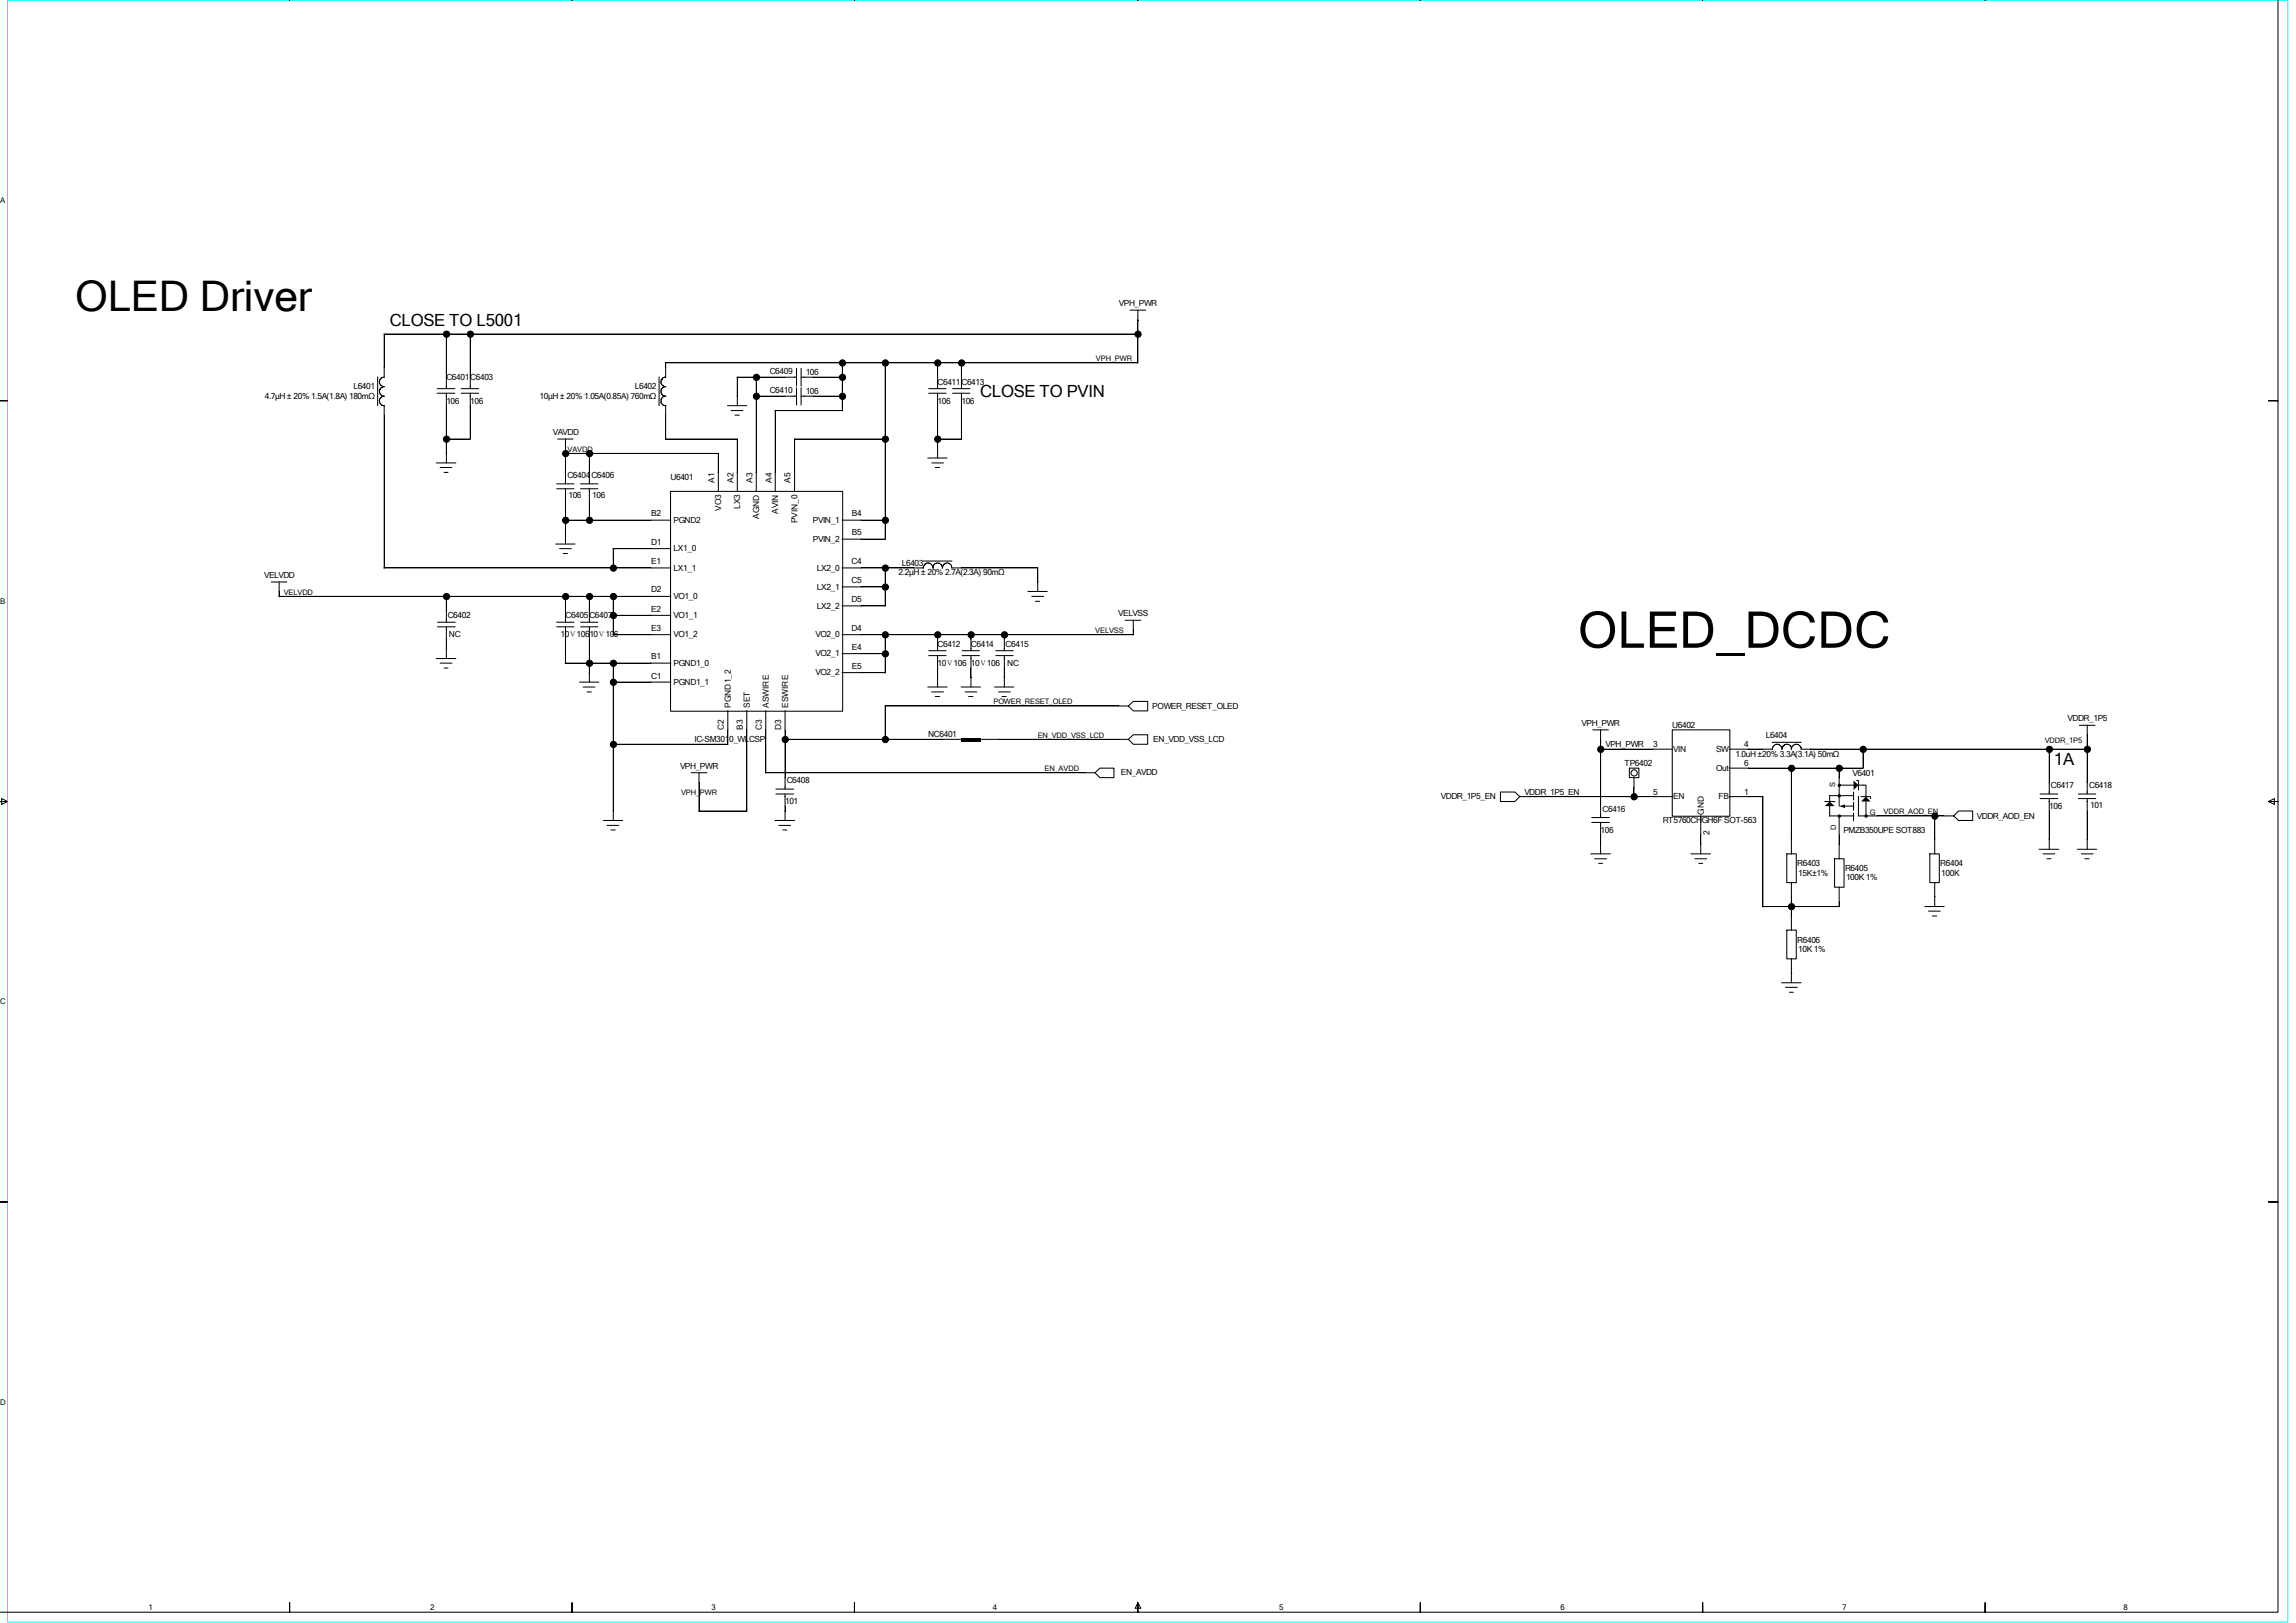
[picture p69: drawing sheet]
<svg xmlns="http://www.w3.org/2000/svg" width="297mm" height="210mm" viewBox="0 0 297 210" stroke-linecap="round" stroke-linejoin="round" font-family="sans-serif">
<defs><g id="words">
<text font-size="6.5" x="204.1" y="83.8">OLED_DCDC</text>
<text font-size="5.5" x="9.7" y="40.3">OLED Driver</text>
<g font-size="2.2">
<text x="50.4" y="42.2">CLOSE TO L5001</text>
<text x="126.8" y="51.4">CLOSE TO PVIN</text>
<text x="265.7" y="98.9">1A</text>
</g>
<g font-size="1.1">
<text x="144.7" y="39.6">VPH_PWR</text>
<text x="34.2" y="51.6">4.7μH ± 20% 1.5A(1.8A) 180mΩ</text>
<text x="45.7" y="50.4">L6401</text>
<text x="57.7" y="52.2">106</text>
<text x="57.7" y="49.1">C6401C6403</text>
<text x="60.8" y="52.2">106</text>
<text x="69.8" y="51.6">10μH ± 20% 1.05A(0.85A) 760mΩ</text>
<text x="82.1" y="50.4">L6402</text>
<text x="99.6" y="48.4">C6409</text>
<text x="99.6" y="50.9">C6410</text>
<text x="104.2" y="48.6">106</text>
<text x="104.2" y="51">106</text>
<text x="121.3" y="49.8">C6411C6413</text>
<text x="121.3" y="52.2">106</text>
<text x="124.4" y="52.2">106</text>
<text x="71.5" y="56.3">VAVDD</text>
<text x="73.4" y="61.8">C6404C6406</text>
<text x="73.5" y="64.4">106</text>
<text x="76.6" y="64.4">106</text>
<text x="86.7" y="62.1">U6401</text>
<text x="92.4" y="62.4" transform="rotate(-90 92.4 62.4)">A1</text>
<text x="94.9" y="62.4" transform="rotate(-90 94.9 62.4)">A2</text>
<text x="95.8" y="65.9" transform="rotate(-90 95.8 65.9)">LX3</text>
<text x="97.3" y="62.4" transform="rotate(-90 97.3 62.4)">A3</text>
<text x="99.8" y="62.4" transform="rotate(-90 99.8 62.4)">A4</text>
<text x="102.3" y="62.4" transform="rotate(-90 102.3 62.4)">A5</text>
<text x="84.2" y="66.8">B2</text>
<text x="84.2" y="70.5">D1</text>
<text x="87.1" y="71.3">LX1_0</text>
<text x="87.1" y="67.6">PGND2</text>
<text x="93.3" y="66.1" transform="rotate(-90 93.3 66.1)">VO3</text>
<text x="98.2" y="67.1" transform="rotate(-90 98.2 67.1)">AGND</text>
<text x="100.7" y="66.5" transform="rotate(-90 100.7 66.5)">AVIN</text>
<text x="103.2" y="67.7" transform="rotate(-90 103.2 67.7)">PVIN_0</text>
<text x="105.2" y="67.6">PVIN_1</text>
<text x="105.2" y="70.1">PVIN_2</text>
<text x="110.2" y="69.3">B5</text>
<text x="110.2" y="66.8">B4</text>
<text x="34.2" y="74.8">VELVDD</text>
<text x="84.2" y="76.7">D2</text>
<text x="84.2" y="73">E1</text>
<text x="87.1" y="73.8">LX1_1</text>
<text x="87.1" y="77.5">VO1_0</text>
<text x="105.7" y="73.8">LX2_0</text>
<text x="105.7" y="76.3">LX2_1</text>
<text x="110.2" y="77.9">D5</text>
<text x="110.2" y="75.4">C5</text>
<text x="110.2" y="73">C4</text>
<text x="116.2" y="74.5">2.2μH ± 20% 2.7A(2.3A) 90mΩ</text>
<text x="116.7" y="73.2">L6403</text>
<text x="57.9" y="80">C6402</text>
<text x="58.1" y="82.5">NC</text>
<text x="72.5" y="82.5">10Ｖ10610Ｖ106</text>
<text x="73.2" y="80">C6405C6407</text>
<text x="84.2" y="81.6">E3</text>
<text x="84.2" y="79.2">E2</text>
<text x="87.1" y="80">VO1_1</text>
<text x="87.1" y="82.5">VO1_2</text>
<text x="105.5" y="82.5">VO2_0</text>
<text x="105.7" y="78.7">LX2_2</text>
<text x="110.2" y="81.6">D4</text>
<text x="121.3" y="83.7">C6412</text>
<text x="125.6" y="83.7">C6414</text>
<text x="130.1" y="83.7">C6415</text>
<text x="144.7" y="79.8">VELVSS</text>
<text x="84.2" y="87.8">C1</text>
<text x="84.2" y="85.3">B1</text>
<text x="87.1" y="86.1">PGND1_0</text>
<text x="87.1" y="88.6">PGND1_1</text>
<text x="105.5" y="84.9">VO2_1</text>
<text x="105.5" y="87.4">VO2_2</text>
<text x="110.2" y="86.5">E5</text>
<text x="110.2" y="84.1">E4</text>
<text x="121.3" y="86.2">10Ｖ106</text>
<text x="125.6" y="86.2">10Ｖ106</text>
<text x="130.3" y="86.2">NC</text>
<text x="93.6" y="94.4" transform="rotate(-90 93.6 94.4)">C2</text>
<text x="94.5" y="91.6" transform="rotate(-90 94.5 91.6)">PGND1_2</text>
<text x="96.1" y="94.4" transform="rotate(-90 96.1 94.4)">B3</text>
<text x="97" y="91.6" transform="rotate(-90 97 91.6)">SET</text>
<text x="98.6" y="94.4" transform="rotate(-90 98.6 94.4)">C3</text>
<text x="99.4" y="91.6" transform="rotate(-90 99.4 91.6)">ASWIRE</text>
<text x="101.1" y="94.4" transform="rotate(-90 101.1 94.4)">D3</text>
<text x="101.9" y="91.6" transform="rotate(-90 101.9 91.6)">ESWIRE</text>
<text x="120.1" y="95.4">NC6401</text>
<text x="149.1" y="91.7">POWER_RESET_OLED</text>
<text x="204.6" y="93.9">VPH_PWR</text>
<text x="216.3" y="94.2">U6402</text>
<text x="228.4" y="95.5">L6404</text>
<text x="267.5" y="93.3">VDDR_1P5</text>
<text x="88" y="99.5">VPH_PWR</text>
<text x="89.8" y="96.1">IC-SM3010_WLCSP</text>
<text x="101.8" y="101.3">C6408</text>
<text x="145" y="100.3">EN_AVDD</text>
<text x="149.2" y="96">EN_VDD_VSS_LCD</text>
<text x="207.7" y="96.7">VPH_PWR</text>
<text x="210.1" y="99.1">TP6402</text>
<text x="213.9" y="96.6">3</text>
<text x="216.5" y="97.3">VIN</text>
<text x="222" y="99.7">Out</text>
<text x="222" y="97.3">SW</text>
<text x="224.5" y="97.9">1.0uH ±20% 3.3A(3.1A) 50mΩ</text>
<text x="225.6" y="96.6">4</text>
<text x="225.6" y="99.1">6</text>
<text x="239.6" y="100.4">V6401</text>
<text x="265.3" y="102">C6417</text>
<text x="270.3" y="102">C6418</text>
<text x="101.6" y="104.1">101</text>
<text x="186.4" y="103.4">VDDR_1P5_EN</text>
<text x="197.2" y="102.8">VDDR_1P5_EN</text>
<text x="207.1" y="107.8">106</text>
<text x="207.3" y="105.1">C6416</text>
<text x="213.9" y="102.8">5</text>
<text x="215.1" y="106.6">RT5760CHGH6F SOT-563</text>
<text x="216.5" y="103.4">EN</text>
<text x="220.4" y="105.5" transform="rotate(-90 220.4 105.5)">GND</text>
<text x="222.3" y="103.4">FB</text>
<text x="225.6" y="102.8">1</text>
<text x="238.5" y="107.8">PMZB350UPE SOT883</text>
<text x="255.7" y="105.9">VDDR_AOD_EN</text>
<text x="265.1" y="104.7">106</text>
<text x="270.4" y="104.6">101</text>
<text x="221.2" y="108" transform="rotate(-90 221.2 108)">2</text>
<text x="232.5" y="112.1">R6403</text>
<text x="232.6" y="113.3">15K±1%</text>
<text x="238.7" y="112.7">R6405</text>
<text x="238.8" y="113.9">100K 1%</text>
<text x="251" y="112.1">R6404</text>
<text x="251.1" y="113.3">100K</text>
<text x="232.5" y="122">R6406</text>
<text x="232.6" y="123.2">10K 1%</text>
</g>
<g font-size="1">
<text x="0" y="26.3">A</text>
<text x="141.8" y="46.7">VPH_PWR</text>
<text x="73.4" y="58.5">VAVDD</text>
<text x="36.7" y="77">VELVDD</text>
<text x="0" y="78.1">B</text>
<text x="141.7" y="81.9">VELVSS</text>
<text x="128.5" y="91.1">POWER_RESET_OLED</text>
<text x="134.2" y="95.5">EN_VDD_VSS_LCD</text>
<text x="135.1" y="99.8">EN_AVDD</text>
<text x="237.4" y="101.9" transform="rotate(-90 237.4 101.9)">S</text>
<text x="264.5" y="96.1">VDDR_1P5</text>
<text x="88.1" y="102.9">VPH_PWR</text>
<text x="237.5" y="107.4" transform="rotate(-90 237.5 107.4)">D</text>
<text x="241.9" y="105.4">G</text>
<text x="243.7" y="105.4">VDDR_AOD_EN</text>
<text x="0" y="130">C</text>
<text x="0" y="181.8">D</text>
<text x="19.2" y="208.3">1</text>
<text x="55.6" y="208.3">2</text>
<text x="92" y="208.3">3</text>
<text x="128.4" y="208.3">4</text>
<text x="165.5" y="208.3">5</text>
<text x="201.9" y="208.3">6</text>
<text x="238.3" y="208.3">7</text>
<text x="274.7" y="208.3">8</text>
</g>
</g></defs>
<path d="M1 0h295v209.9h-295z" fill="none" stroke="#0ff" stroke-width=".13"/>
<g fill="none" stroke="#000" stroke-width=".13">
<path d="M37.5 -.1v.1v-.1M74 -.1v.1v-.1M110.5 -.1v.1v-.1M147.1 -.1l.1 .1v-.1M183.7 -.1v.1v-.1M220.3 -.1v.1v-.1M256.8 -.1v.1v-.1M294.7 0v51.9h-1.2h1.2v51.8h-1.2l.7-.4v.8l-.7-.4h1.2v51.8h-1.2h1.2v53.1h-37.9v-1.2v1.2h-36.5v-1.2v1.2h-36.6v-1.2v1.2h-36.5v-1.2l-.3 .7h.7l-.4-.7v1.2h-36.7v-1.2v1.2h-36.5v-1.2v1.2h-36.5v-1.2v1.2h-37.5M0 51.9h1h-1M48.9 48.8v3.7M49.1 52.1l.1 .1a.5 .5 0 0 0 .5 .3M49.1 50.8l.3 .4 .2 .1"/>
<path d="M49.1 49.6l.2 .3 .3 .1M49.5 48.8h.2M49.5 51.3h.2M49.5 50h.2M49.6 51.3a.69 .69 0 0 0-.5 .9M49.6 48.8a.63 .63 0 0 0-.5 .9M49.6 50a.63 .63 0 0 0-.5 .9M49.7 43.2h97.5M49.7 43.2v5.7M49.7 52.5v21M56.4 59.9h2.6M56.6 50.9h2.2"/>
<path d="M56.6 50.3h2.2M57.7 56.8h3.1M57.7 43.2v7.1M57.7 50.9v9M59.6 50.9h2.3M59.6 50.3h2.3M60.8 43.2v7.1M60.8 50.9v6M72.1 56.8h2M73.1 58.7h19.8v4.9M73.2 56.8v5.8M76.2 58.7v3.9"/>
<path d="M85.3 48.8v3.7M85.5 52.1l.1 .1a.5 .5 0 0 0 .5 .3M85.5 50.8l.3 .4 .2 .1M85.5 49.6l.2 .3 .3 .1M85.9 48.8h.2M85.9 51.3h.2M85.9 50h.2M86 51.3l-.4 .3-.1 .6M86 48.8l-.3 .1-.1 .2-.1 .6M86 50l-.4 .3-.1 .6M86.1 56.8h9.3v6.8M86.1 46.9h61.1"/>
<path d="M86.1 46.9v2M86.1 52.5v4.4M94.1 52.5h2.5M94.6 53.1h1.5M95.1 53.7h.5M95.3 48.8h7.7M95.4 48.8v3.7M97.8 51.3h5.2M97.8 48.8v14.8M100.2 53.1h8.8M100.3 53.1v10.5M102.7 56.8h11.8"/>
<path d="M102.8 56.8v6.8M103 47.7v2.3M103 50.2v2.2M103.6 48.8h5.4M103.6 47.7v2.3M103.6 50.2v2.2M103.6 51.3h5.4M109 46.9v6.3M114.5 46.9v22.9M120 59.3h2.5M120.1 50.9h2.3M120.1 50.3h2.3"/>
<path d="M120.5 59.9h1.5M121.2 56.8h3.2M121.3 46.9v3.4M121.3 50.9v8.4M123.2 50.9h2.3M123.2 50.3h2.3M124.4 46.9v3.4M124.4 50.9v6M146.2 40.1h2M147.2 40.1v6.9M35.1 75.3h2M36.1 77.2h50.7"/>
<path d="M36.1 75.3v1.9M49.7 73.5h37.1M56.9 60.5h1.6M57.4 61.1h.6M57.7 77.2v3.3M71.9 70.4h2.5M72 63.2h2.3M72 62.6h2.3M72.4 71h1.5M72.9 71.6h.5M73.1 67.3h13.7M73.2 63.2v7.2"/>
<path d="M73.2 77.2v3.3M75.1 63.2h2.2M75.1 62.6h2.2M76.2 63.2v4.2M76.2 77.2v3.3M79.3 71h7.5M79.3 79.6h7.5M79.3 71v2.5M79.3 77.2v5M86.7 63.6h22.3v28.4h-22.3zM108.9 78.4h5.6M108.9 75.9h5.6"/>
<path d="M108.9 73.5h10.6M108.9 67.3h5.6M108.9 69.8h5.6M114.5 73.5v4.9M119.4 72.6h3.7M119.9 72.9a.66 .66 0 0 1 .8 .6M120 72.9l-.5 .2-.1 .4M121 60.5h.5M121.2 72.9a.65 .65 0 0 1 .7 .6M121.2 72.9a.58 .58 0 0 0-.5 .6M122.4 72.9h.4l.3 .3v.3M122.5 72.9a.57 .57 0 0 0-.6 .6"/>
<path d="M123.1 73.5h11.1v3M133 76.5h2.5M133.5 77.2h1.5M133.9 77.8h.6M56.4 85.2h2.6M56.6 81.1h2.3M56.6 80.5h2.3M56.9 85.8h1.6M57.4 86.4h.6M57.7 81.1v4.1M72 81.1h2.3M72 80.5h2.3"/>
<path d="M73.1 85.8h13.7M73.2 81.1v4.8M75 88.3h2.5M75.1 81.1h2.2M75.1 80.5h2.2M75.4 88.9h1.6M75.9 89.5h.6M76.2 81.1v7.2M79.3 88.3h7.5M79.3 96.3h14.8M79.3 82.1h7.5M79.3 85.8v20.4"/>
<path d="M89.4 100h2M90.4 100v5M94.1 91.9v4.5M96.6 91.9v13.1M99 100h42.7M99.1 91.9v8.1M101.5 95.7h22.9M101.6 91.9v10.2M108.9 82.1h37.7M108.9 87h5.6M108.9 84.6h5.6M114.5 91.4h31.5"/>
<path d="M114.5 82.1v5M114.5 91.4v4.3M120 88.9h2.5M120.1 84.8h2.3M120.1 84.2h2.3M120.5 89.5h1.5M121 90.1h.5M121.3 82.1v2.1M121.3 84.8v4.1M124.3 88.9h2.5M124.5 84.8h2.2M124.5 84.2h2.2"/>
<path d="M124.8 89.5h1.6M125.3 90.1h.6M125.6 82.1v2.1M125.6 84.8v4.1M126.8 95.7h19.2M128.7 88.9h2.4M128.8 84.8h2.3M128.8 84.2h2.3M129.2 89.5h1.5M129.6 90.1h.6M129.9 82.1v2.1M129.9 84.8v4.1"/>
<path d="M141.6 100l.7-.6h1.8v1.2h-1.8zM145.5 80.3h2.1M146 95.7l.6-.6h1.9v1.2h-1.9zM146 91.4l.6-.6h1.9v1.2h-1.9zM146.6 80.3v1.9M206 94.4h2.1M207 96.9h9.4M207.1 94.4v11.4M210.8 99.4h1.2v1.2h-1.2zM216.3 94.4h7.5v11.2h-7.5zM223.7 96.9h5.6M223.7 99.4h17.3"/>
<path d="M229.2 96.1h3.8M229.8 96.3a.62 .62 0 0 1 .7 .4M229.8 96.3l-.4 .3-.1 .4M230.5 96.7v.3M231 96.3a.62 .62 0 0 1 .7 .4M231.1 96.3l-.3 .1-.3 .5M231.7 96.7v.3M231.7 99.4v11.1M232.2 96.3a.64 .64 0 0 1 .8 .6M232.3 96.3l-.4 .3-.2 .3M233 96.9h37M237.9 99.4v4.9"/>
<path d="M241 96.9v2.5M265.1 96.9v5.8M269 93.9h2M270 93.9v8.8M.2 103.3l.8 .4h-1h1l-.8 .4zM78.1 106.2h2.5M78.5 106.8h1.6M79 107.4h.6M90.4 104.9h6.2M100.2 106.2h2.6M100.4 102.7h2.3M100.4 102.1h2.3"/>
<path d="M100.8 106.8h1.5M101.3 107.4h.5M101.6 102.7v3.5M194.1 102.5h1.9l.6 .6-.6 .6h-1.9zM196.6 103.1h19.8M205.8 110.5h2.5M205.9 106.4h2.3M205.9 105.8h2.3M206.3 111.1h1.5M206.8 111.7h.5M207.1 106.4v4.1M211.4 100.6v2.5"/>
<path d="M218.7 110.5h2.6M219.2 111.1h1.6M219.8 111.7h.5M220 105.5v5M223.7 103.1h4.3v14.2M228 117.3h9.9M231.1 110.5h1.3v3.7h-1.3zM231.7 114.2v6.2M236.1 103.7h1.3M236.6 103h3.2M236.7 105.6h3.1M236.7 103v.8"/>
<path d="M236.7 104.3v1.3M237.3 111.1h1.2v3.7h-1.2zM237.9 101.6h1.9M237.9 105.5v5.7M237.9 114.8v2.5M238.5 104.3h1.3M239.8 102.5v1M239.8 103.8v1.1M239.8 105.2v1M240.2 101h.2v1.2M240.4 101.6h1v1.5M240.4 105.6h12.4"/>
<path d="M240.4 103v2.6M240.7 103.1h1.3v.2M241.4 103.7v1.9M249 117.3h2.5M249.5 117.9h1.5M249.6 110.5h1.3v3.7h-1.3zM250 118.5h.5M250.3 105.6v4.9M250.3 114.2v3.1M253.4 104.9h1.8v1.3h-1.8l-.7-.6zM263.8 109.9h2.5M263.9 103.3h2.3"/>
<path d="M263.9 102.7h2.3M264.3 110.5h1.5M264.8 111.1h.5M265.1 103.3v6.6M268.7 109.9h2.5M268.9 103.3h2.2M268.9 102.7h2.2M269.2 110.5h1.6M269.7 111.1h.6M270 103.3v6.6M230.5 127.2h2.5M231 127.8h1.5"/>
<path d="M231.1 120.4h1.3v3.7h-1.3zM231.5 128.4h.5M231.7 124v3.2M0 155.5h1h-1"/>
<circle cx="57.8" cy="56.8" r=".4"/>
<circle cx="57.8" cy="43.2" r=".4"/>
<circle cx="60.9" cy="43.2" r=".4"/>
<circle cx="73.2" cy="58.7" r=".4"/>
<circle cx="76.3" cy="58.7" r=".4"/>
<circle cx="97.9" cy="48.8" r=".4"/>
<circle cx="97.9" cy="51.3" r=".4"/>
<circle cx="109" cy="48.8" r=".4"/>
<circle cx="109" cy="47" r=".4"/>
<circle cx="109" cy="51.3" r=".4"/>
<circle cx="114.5" cy="47" r=".4"/>
<circle cx="114.5" cy="56.8" r=".4"/>
<circle cx="121.3" cy="47" r=".4"/>
<circle cx="121.3" cy="56.8" r=".4"/>
<circle cx="124.4" cy="47" r=".4"/>
<circle cx="147.2" cy="43.2" r=".4"/>
<circle cx="57.8" cy="77.2" r=".4"/>
<circle cx="73.2" cy="77.2" r=".4"/>
<circle cx="73.2" cy="67.3" r=".4"/>
<circle cx="76.3" cy="77.2" r=".4"/>
<circle cx="76.3" cy="67.3" r=".4"/>
<circle cx="79.4" cy="77.2" r=".4"/>
<circle cx="79.4" cy="79.7" r=".4"/>
<circle cx="79.4" cy="73.5" r=".4"/>
<circle cx="114.5" cy="76" r=".4"/>
<circle cx="114.5" cy="73.5" r=".4"/>
<circle cx="114.5" cy="67.3" r=".4"/>
<circle cx="76.3" cy="85.8" r=".4"/>
<circle cx="79.4" cy="88.3" r=".4"/>
<circle cx="79.4" cy="96.3" r=".4"/>
<circle cx="79.4" cy="85.8" r=".4"/>
<circle cx="101.6" cy="95.7" r=".4"/>
<circle cx="114.5" cy="95.7" r=".4"/>
<circle cx="114.5" cy="82.1" r=".4"/>
<circle cx="114.5" cy="84.6" r=".4"/>
<circle cx="121.3" cy="82.1" r=".4"/>
<circle cx="125.6" cy="82.1" r=".4"/>
<circle cx="129.9" cy="82.1" r=".4"/>
<circle cx="207.1" cy="97" r=".4"/>
<circle cx="231.8" cy="99.4" r=".4"/>
<circle cx="237.9" cy="99.4" r=".4"/>
<circle cx="241" cy="97" r=".4"/>
<circle cx="265.1" cy="97" r=".4"/>
<circle cx="270" cy="97" r=".4"/>
<circle cx="211.4" cy="100" r=".4"/>
<circle cx="211.4" cy="103.1" r=".4"/>
<circle cx="231.8" cy="117.3" r=".4"/>
<circle cx="237.9" cy="103" r=".15"/>
<circle cx="237.9" cy="105.6" r=".15"/>
<circle cx="237.9" cy="101.6" r=".15"/>
<circle cx="241.4" cy="105.6" r=".15"/>
<circle cx="250.3" cy="105.6" r=".4"/>
</g>
<path d="M124.4 95.5h2.5v.5h-2.5z" fill="#000"/>
<g fill="#000">
<path d="M236.1 104.3l.6-.6 .6 .6zM237.9 104.3l.8-.2v.5zM239.8 101l.6 .6-.6 .6zM240.7 103.7l.7-.6 .6 .6z"/>
<path d="M57.7 56.8v1.9z" fill-rule="evenodd"/>
<path d="M73.2 58v.7z" fill-rule="evenodd"/>
<path d="M86.1 46.9v.6z" fill-rule="evenodd"/>
<path d="M109 51.3v1.8z" fill-rule="evenodd"/>
<path d="M109 46.9v1.9z" fill-rule="evenodd"/>
<path d="M121.3 46.9v1.9z" fill-rule="evenodd"/>
<path d="M121.3 56.8v1.2z" fill-rule="evenodd"/>
<path d="M124.4 46.9v1.9z" fill-rule="evenodd"/>
<path d="M147.2 41.4v1.8z" fill-rule="evenodd"/>
<path d="M36.1 76.5v.7z" fill-rule="evenodd"/>
<path d="M57.7 77.2v1.8z" fill-rule="evenodd"/>
<path d="M73.2 67.3v1.9z" fill-rule="evenodd"/>
<path d="M73.2 77.2v1.8z" fill-rule="evenodd"/>
<path d="M76.2 77.2v1.8z" fill-rule="evenodd"/>
<path d="M134.2 73.5v1.8z" fill-rule="evenodd"/>
<path d="M57.7 82.7v1.2z" fill-rule="evenodd"/>
<path d="M76.2 85.8v1.2z" fill-rule="evenodd"/>
<path d="M94.1 94.4v1.9z" fill-rule="evenodd"/>
<path d="M101.6 94.4v1.3z" fill-rule="evenodd"/>
<path d="M121.3 86.4v1.3z" fill-rule="evenodd"/>
<path d="M121.3 82.1v.6z" fill-rule="evenodd"/>
<path d="M125.6 82.1v.6z" fill-rule="evenodd"/>
<path d="M125.6 86.4v1.3z" fill-rule="evenodd"/>
<path d="M129.9 82.1v.6z" fill-rule="evenodd"/>
<path d="M129.9 86.4v1.3z" fill-rule="evenodd"/>
<path d="M146.6 81.5v.6z" fill-rule="evenodd"/>
<path d="M207.1 95.7v1.2z" fill-rule="evenodd"/>
<path d="M226.2 96.9h1.8z" fill-rule="evenodd"/>
<path d="M237.9 99.4v1.2z" fill-rule="evenodd"/>
<path d="M270 95.1v1.8z" fill-rule="evenodd"/>
<path d="M101.6 104.3v.6z" fill-rule="evenodd"/>
<path d="M207.1 108v1.3z" fill-rule="evenodd"/>
<path d="M211.4 101.9v1.2z" fill-rule="evenodd"/>
<path d="M220 108v1.3z" fill-rule="evenodd"/>
<path d="M226.2 103.1h1.8z" fill-rule="evenodd"/>
<path d="M231.7 116v1.3z" fill-rule="evenodd"/>
<path d="M231.7 117.3v1.2z" fill-rule="evenodd"/>
<path d="M237.9 116.7v.6z" fill-rule="evenodd"/>
<path d="M237.9 108v1.3z" fill-rule="evenodd"/>
<path d="M250.3 105.6h1.2z" fill-rule="evenodd"/>
<circle cx="57.8" cy="43.2" r=".41"/>
<circle cx="57.8" cy="56.8" r=".41"/>
<circle cx="60.9" cy="43.2" r=".41"/>
<circle cx="73.2" cy="58.7" r=".41"/>
<circle cx="76.3" cy="58.7" r=".41"/>
<circle cx="97.9" cy="48.8" r=".41"/>
<circle cx="97.9" cy="51.3" r=".41"/>
<circle cx="109" cy="51.3" r=".41"/>
<circle cx="109" cy="48.8" r=".41"/>
<circle cx="109" cy="47" r=".41"/>
<circle cx="114.5" cy="47" r=".41"/>
<circle cx="114.5" cy="56.8" r=".41"/>
<circle cx="121.3" cy="47" r=".41"/>
<circle cx="121.3" cy="56.8" r=".41"/>
<circle cx="124.4" cy="47" r=".41"/>
<circle cx="147.2" cy="43.2" r=".41"/>
<circle cx="57.8" cy="77.2" r=".41"/>
<circle cx="73.2" cy="77.2" r=".41"/>
<circle cx="73.2" cy="67.3" r=".41"/>
<circle cx="76.3" cy="77.2" r=".41"/>
<circle cx="76.3" cy="67.3" r=".41"/>
<circle cx="79.4" cy="79.7" r=".41"/>
<circle cx="79.4" cy="77.2" r=".41"/>
<circle cx="79.4" cy="73.5" r=".41"/>
<circle cx="114.5" cy="73.5" r=".41"/>
<circle cx="114.5" cy="76" r=".41"/>
<circle cx="114.5" cy="67.3" r=".41"/>
<circle cx="76.3" cy="85.8" r=".41"/>
<circle cx="79.4" cy="85.8" r=".41"/>
<circle cx="79.4" cy="88.3" r=".41"/>
<circle cx="79.4" cy="96.3" r=".41"/>
<circle cx="101.6" cy="95.7" r=".41"/>
<circle cx="114.5" cy="95.7" r=".41"/>
<circle cx="114.5" cy="82.1" r=".41"/>
<circle cx="114.5" cy="84.6" r=".41"/>
<circle cx="121.3" cy="82.1" r=".41"/>
<circle cx="125.6" cy="82.1" r=".41"/>
<circle cx="129.9" cy="82.1" r=".41"/>
<circle cx="207.1" cy="97" r=".41"/>
<circle cx="231.8" cy="99.4" r=".41"/>
<circle cx="237.9" cy="99.4" r=".41"/>
<circle cx="241" cy="97" r=".41"/>
<circle cx="265.1" cy="97" r=".41"/>
<circle cx="270" cy="97" r=".41"/>
<circle cx="211.4" cy="103.1" r=".41"/>
<circle cx="231.8" cy="117.3" r=".41"/>
<circle cx="237.9" cy="101.6" r=".16"/>
<circle cx="237.9" cy="103" r=".16"/>
<circle cx="237.9" cy="105.6" r=".16"/>
<circle cx="241.4" cy="105.6" r=".16"/>
<circle cx="250.3" cy="105.6" r=".41"/>
</g>
<use href="#words"/>
</svg>
